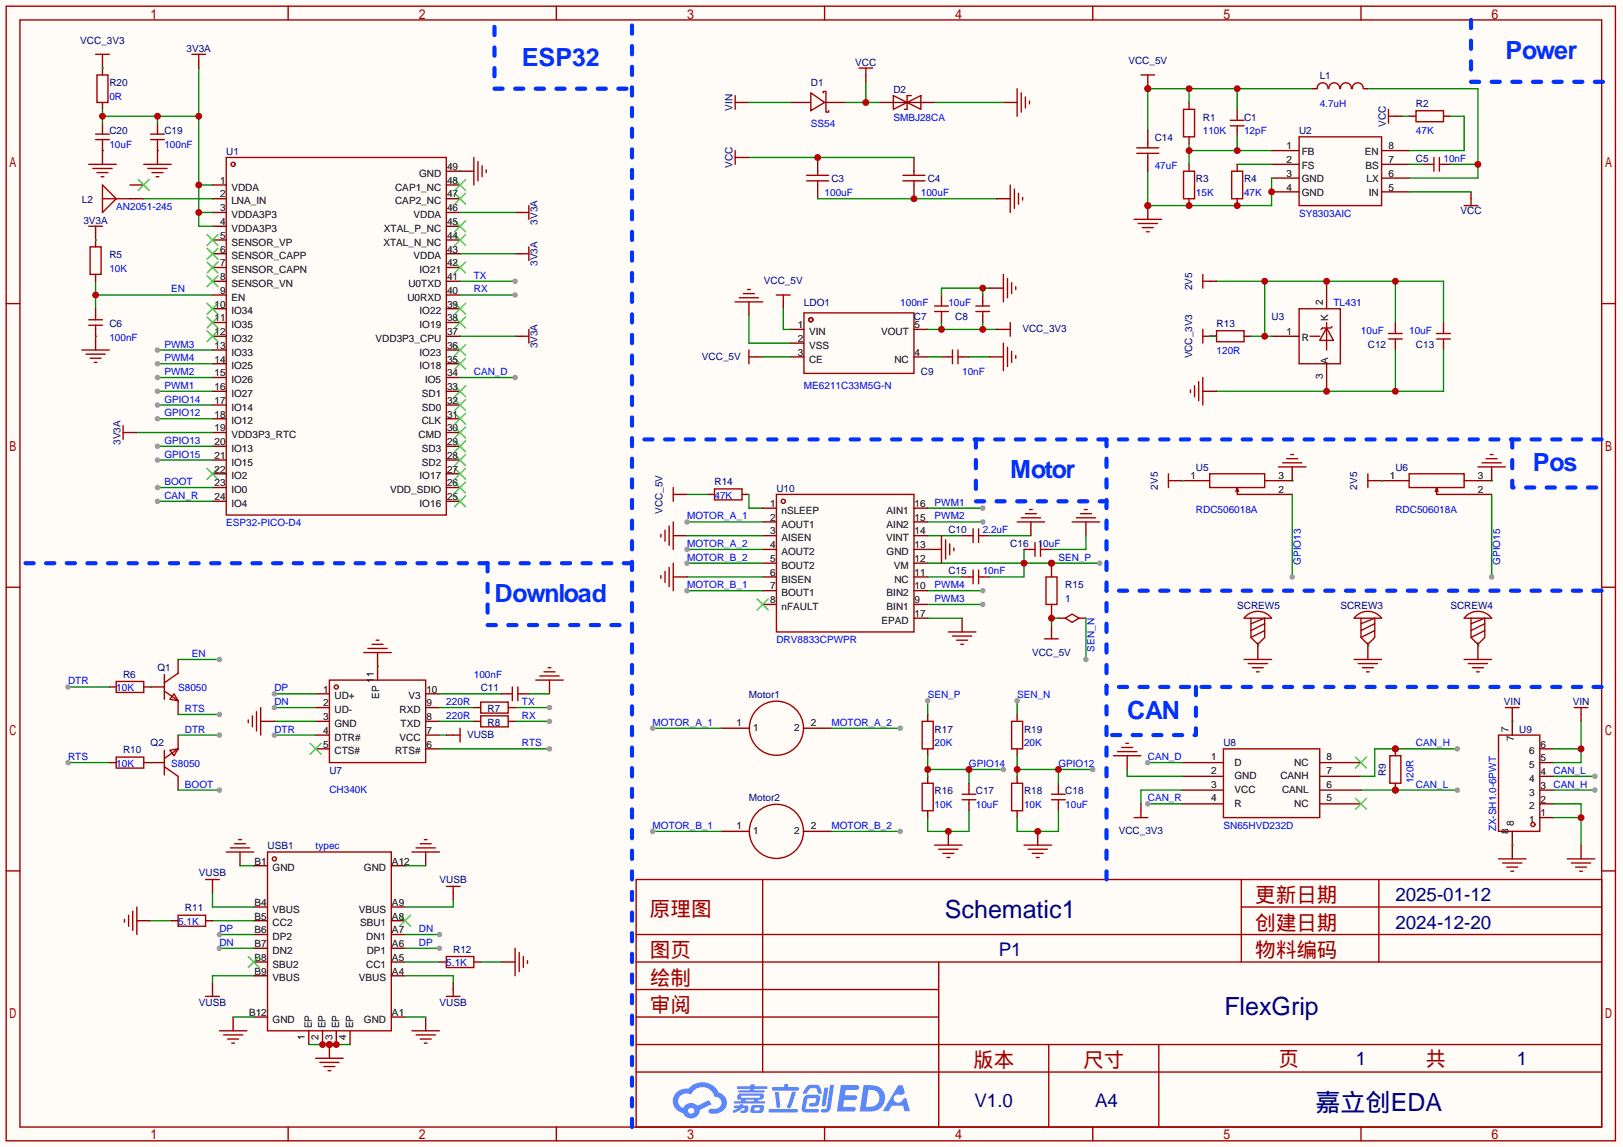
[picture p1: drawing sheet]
<svg xmlns="http://www.w3.org/2000/svg" width="300mm" height="212mm" viewBox="0 0 300 212" stroke-linecap="round" stroke-linejoin="round" font-family="sans-serif">
<defs><g id="words">
<g font-size="4.6" fill="#03f">
<text x="278" y="10.8">Power</text>
<text x="96.4" y="12.1">ESP32</text>
<text x="186.6" y="88.3">Motor</text>
<text x="283.1" y="87">Pos</text>
<text x="91.3" y="111.2">Download</text>
<text x="208.2" y="132.8">CAN</text>
</g>
<g font-size="4.6" fill="#000080">
<text x="174.5" y="169.6">Schematic1</text>
<text x="226.1" y="187.4">FlexGrip</text>
<text x="243" y="205.2">嘉立创EDA</text>
</g>
<g font-size="3.8" fill="#a00000">
<text x="231.8" y="166.6">更新日期</text>
<text x="120" y="169.2">原理图</text>
<text x="231.8" y="171.7">创建日期</text>
<text x="120" y="176.8">图页</text>
<text x="231.8" y="176.8">物料编码</text>
<text x="120" y="181.9">绘制</text>
<text x="120" y="186.9">审阅</text>
<text x="179.7" y="197.1">版本</text>
<text x="200" y="197.1">尺寸</text>
<text x="236.1" y="196.8">页</text>
<text x="263.3" y="196.8">共</text>
</g>
<g font-size="3.5" fill="#000080">
<text x="257.7" y="166.4">2025-01-12</text>
<text x="257.7" y="171.5">2024-12-20</text>
<text x="184.4" y="176.6">P1</text>
<text x="250.4" y="196.6">1</text>
<text x="280.1" y="196.6">1</text>
<text x="180" y="204.5">V1.0</text>
<text x="202.2" y="204.5">A4</text>
</g>
<g font-size="1.8" fill="#000080">
<text x="14.8" y="8">VCC_3V3</text>
<text x="34.4" y="9.6">3V3A</text>
<text x="208.4" y="11.9">VCC_5V</text>
<text x="20.2" y="15.9">R20</text>
<text x="149.7" y="15.9">D1</text>
<text x="157.9" y="12.1">VCC</text>
<text x="165" y="17.2">D2</text>
<text x="243.7" y="14.7">L1</text>
<text x="135.3" y="20.5" transform="rotate(-90 135.3 20.5)">VIN</text>
<text x="222.1" y="22.3">R1</text>
<text x="229.7" y="22.3">C1</text>
<text x="256" y="23.4" transform="rotate(-90 256 23.4)">VCC</text>
<text x="261.5" y="19.7">R2</text>
<text x="20.2" y="24.8">C20</text>
<text x="30.4" y="24.8">C19</text>
<text x="41.8" y="28.6">U1</text>
<text x="213.2" y="26.1">C14</text>
<text x="239.9" y="24.8">U2</text>
<text x="261.5" y="29.9">C5</text>
<text x="135.3" y="31" transform="rotate(-90 135.3 31)">VCC</text>
<text x="153.5" y="33.7">C3</text>
<text x="171.3" y="33.7">C4</text>
<text x="220.9" y="33.7">R3</text>
<text x="229.7" y="33.7">R4</text>
<text x="15.1" y="37.5">L2</text>
<text x="15.4" y="41.3">3V3A</text>
<text x="99.2" y="41.5" transform="rotate(-90 99.2 41.5)">3V3A</text>
<text x="269.7" y="39.5">VCC</text>
<text x="20.2" y="47.7">R5</text>
<text x="99.2" y="49.1" transform="rotate(-90 99.2 49.1)">3V3A</text>
<text x="141.1" y="52.5">VCC_5V</text>
<text x="220.1" y="53.6" transform="rotate(-90 220.1 53.6)">2V5</text>
<text x="148.5" y="56.6">LDO1</text>
<text x="168.8" y="59.1">C7</text>
<text x="176.4" y="59.1">C8</text>
<text x="234.8" y="59.1">U3</text>
<text x="20.2" y="60.4">C6</text>
<text x="99.2" y="64.4" transform="rotate(-90 99.2 64.4)">3V3A</text>
<text x="188.8" y="61.4">VCC_3V3</text>
<text x="224.7" y="60.4">R13</text>
<text x="252.6" y="64.2">C12</text>
<text x="261.5" y="64.2">C13</text>
<text x="129.6" y="66.5">VCC_5V</text>
<text x="170.1" y="69.3">C9</text>
<text x="220.1" y="66.2" transform="rotate(-90 220.1 66.2)">VCC_3V3</text>
<text x="22.3" y="82.1" transform="rotate(-90 22.3 82.1)">3V3A</text>
<text x="132" y="89.6">R14</text>
<text x="220.9" y="87">U5</text>
<text x="257.7" y="87">U6</text>
<text x="122.3" y="94.9" transform="rotate(-90 122.3 94.9)">VCC_5V</text>
<text x="143.4" y="90.9">U10</text>
<text x="213.8" y="90.4" transform="rotate(-90 213.8 90.4)">2V5</text>
<text x="250.6" y="90.4" transform="rotate(-90 250.6 90.4)">2V5</text>
<text x="175.1" y="98.5">C10</text>
<text x="186.6" y="101">C16</text>
<text x="175.1" y="106.1">C15</text>
<text x="196.7" y="108.6">R15</text>
<text x="228.5" y="112.4">SCREW5</text>
<text x="247.5" y="112.4">SCREW3</text>
<text x="267.8" y="112.4">SCREW4</text>
<text x="22.7" y="125.1">R6</text>
<text x="29.1" y="123.9">Q1</text>
<text x="190.6" y="121.1">VCC_5V</text>
<text x="88.8" y="127.7">C11</text>
<text x="90" y="131.5">R7</text>
<text x="138.3" y="129">Motor1</text>
<text x="277.7" y="130.2">VIN</text>
<text x="290.4" y="130.2">VIN</text>
<text x="27.8" y="137.8">Q2</text>
<text x="86.3" y="136.3">VUSB</text>
<text x="90" y="134">R8</text>
<text x="172.6" y="135.3">R17</text>
<text x="189.1" y="135.3">R19</text>
<text x="225.9" y="137.8">U8</text>
<text x="280.5" y="135.3">U9</text>
<text x="22.7" y="139.1">R10</text>
<text x="60.8" y="142.9">U7</text>
<text x="256" y="143.4" transform="rotate(-90 256 143.4)">R9</text>
<text x="138.3" y="148">Motor2</text>
<text x="172.6" y="146.7">R16</text>
<text x="180.2" y="146.7">C17</text>
<text x="189.1" y="146.7">R18</text>
<text x="196.7" y="146.7">C18</text>
<text x="206.6" y="154.1">VCC_3V3</text>
<text x="36.7" y="161.7">VUSB</text>
<text x="49.4" y="156.9">USB1</text>
<text x="81.2" y="163">VUSB</text>
<text x="34.2" y="168.3">R11</text>
<text x="83.7" y="175.9">R12</text>
<text x="36.7" y="185.8">VUSB</text>
<text x="81.2" y="185.8">VUSB</text>
</g>
<g font-size="1.8" fill="#00f">
<text x="20.2" y="18.5">0R</text>
<text x="149.7" y="23.5">SS54</text>
<text x="165" y="22.3">SMBJ28CA</text>
<text x="243.7" y="19.7">4.7uH</text>
<text x="20.2" y="27.4">10uF</text>
<text x="30.4" y="27.4">100nF</text>
<text x="222.1" y="24.8">110K</text>
<text x="229.7" y="24.8">12pF</text>
<text x="261.5" y="24.8">47K</text>
<text x="266.6" y="29.9">10nF</text>
<text x="213.2" y="31.2">47uF</text>
<text x="21.5" y="38.8">AN2051-245</text>
<text x="152.3" y="36.2">100uF</text>
<text x="170.1" y="36.2">100uF</text>
<text x="220.9" y="36.2">15K</text>
<text x="229.7" y="36.2">47K</text>
<text x="239.9" y="40.1">SY8303AIC</text>
<text x="20.2" y="50.2">10K</text>
<text x="87.5" y="51.5">TX</text>
<text x="31.6" y="54">EN</text>
<text x="87.5" y="54">RX</text>
<text x="166.2" y="56.6">100nF</text>
<text x="175.1" y="56.6">10uF</text>
<text x="246.3" y="56.6">TL431</text>
<text x="20.2" y="62.9">100nF</text>
<text x="30.4" y="64.2">PWM3</text>
<text x="224.7" y="65.5">120R</text>
<text x="251.3" y="61.6">10uF</text>
<text x="260.2" y="61.6">10uF</text>
<text x="30.4" y="71.8">PWM1</text>
<text x="30.4" y="69.3">PWM2</text>
<text x="30.4" y="66.7">PWM4</text>
<text x="87.5" y="69.3">CAN_D</text>
<text x="148.5" y="71.8">ME6211C33M5G-N</text>
<text x="177.7" y="69.3">10nF</text>
<text x="30.4" y="76.9">GPIO12</text>
<text x="30.4" y="74.3">GPIO14</text>
<text x="30.4" y="82">GPIO13</text>
<text x="30.4" y="89.6">BOOT</text>
<text x="30.4" y="84.5">GPIO15</text>
<text x="30.4" y="92.1">CAN_R</text>
<text x="126.9" y="95.9">MOTOR_A_1</text>
<text x="132" y="92.1">47K</text>
<text x="172.6" y="93.4">PWM1</text>
<text x="172.6" y="95.9">PWM2</text>
<text x="220.9" y="94.7">RDC506018A</text>
<text x="257.7" y="94.7">RDC506018A</text>
<text x="41.8" y="97.2">ESP32-PICO-D4</text>
<text x="126.9" y="101">MOTOR_A_2</text>
<text x="181.5" y="98.5">2.2uF</text>
<text x="191.6" y="101">10uF</text>
<text x="126.9" y="103.6">MOTOR_B_2</text>
<text x="181.5" y="106.1">10nF</text>
<text x="195.5" y="103.6">SEN_P</text>
<text x="240.2" y="104.3" transform="rotate(-90 240.2 104.3)">GPIO13</text>
<text x="277" y="104.3" transform="rotate(-90 277 104.3)">GPIO15</text>
<text x="126.9" y="108.6">MOTOR_B_1</text>
<text x="172.6" y="108.6">PWM4</text>
<text x="172.6" y="111.2">PWM3</text>
<text x="196.7" y="111.2">1</text>
<text x="143.4" y="118.8">DRV8833CPWPR</text>
<text x="35.4" y="121.3">EN</text>
<text x="87.5" y="125.1">100nF</text>
<text x="202.1" y="120.3" transform="rotate(-90 202.1 120.3)">SEN_N</text>
<text x="12.6" y="126.4">DTR</text>
<text x="21.5" y="127.7">10K</text>
<text x="32.9" y="127.7">S8050</text>
<text x="34.2" y="131.5">RTS</text>
<text x="50.7" y="127.7">DP</text>
<text x="50.7" y="130.2">DN</text>
<text x="82.4" y="130.2">220R</text>
<text x="96.4" y="130.2">TX</text>
<text x="171.3" y="129">SEN_P</text>
<text x="187.8" y="129">SEN_N</text>
<text x="34.2" y="135.3">DTR</text>
<text x="50.7" y="135.3">DTR</text>
<text x="82.4" y="132.8">220R</text>
<text x="96.4" y="137.8">RTS</text>
<text x="96.4" y="132.8">RX</text>
<text x="120.5" y="134">MOTOR_A_1</text>
<text x="153.5" y="134">MOTOR_A_2</text>
<text x="172.6" y="137.8">20K</text>
<text x="189.1" y="137.8">20K</text>
<text x="261.5" y="137.8">CAN_H</text>
<text x="12.6" y="140.4">RTS</text>
<text x="21.5" y="141.7">10K</text>
<text x="31.6" y="141.7">S8050</text>
<text x="178.9" y="141.7">GPIO14</text>
<text x="195.5" y="141.7">GPIO12</text>
<text x="212" y="140.4">CAN_D</text>
<text x="286.9" y="142.9">CAN_L</text>
<text x="34.2" y="145.5">BOOT</text>
<text x="60.8" y="146.5">CH340K</text>
<text x="172.6" y="149.3">10K</text>
<text x="180.2" y="149.3">10uF</text>
<text x="189.1" y="149.3">10K</text>
<text x="196.7" y="149.3">10uF</text>
<text x="212" y="148">CAN_R</text>
<text x="261" y="144.7" transform="rotate(-90 261 144.7)">120R</text>
<text x="261.5" y="145.5">CAN_L</text>
<text x="286.9" y="145.5">CAN_H</text>
<text x="120.5" y="153.1">MOTOR_B_1</text>
<text x="153.5" y="153.1">MOTOR_B_2</text>
<text x="225.9" y="153.1">SN65HVD232D</text>
<text x="276.3" y="153.5" transform="rotate(-90 276.3 153.5)">ZX-SH1.0-6PWT</text>
<text x="58.3" y="156.9">typec</text>
<text x="32.9" y="170.9">5.1K</text>
<text x="40.5" y="172.1">DP</text>
<text x="77.3" y="172.1">DN</text>
<text x="40.5" y="174.7">DN</text>
<text x="77.3" y="174.7">DP</text>
<text x="82.4" y="178.5">5.1K</text>
</g>
<g font-size="1.8">
<text x="237.6" y="27.6">1</text>
<text x="240.4" y="28.6">FB</text>
<text x="252.1" y="28.6">EN</text>
<text x="256.4" y="27.6">8</text>
<text x="40.6" y="33.9">1</text>
<text x="42.7" y="35.2">VDDA</text>
<text x="73" y="35.2">CAP1_NC</text>
<text x="77.4" y="32.7">GND</text>
<text x="82.5" y="33.9">48</text>
<text x="82.5" y="31.4">49</text>
<text x="237.6" y="30.1">2</text>
<text x="237.6" y="32.7">3</text>
<text x="237.6" y="35.2">4</text>
<text x="240.4" y="31.1">FS</text>
<text x="240.4" y="33.7">GND</text>
<text x="252.2" y="31.1">BS</text>
<text x="252.4" y="33.7">LX</text>
<text x="256.4" y="35.2">5</text>
<text x="256.4" y="32.7">6</text>
<text x="256.4" y="30.1">7</text>
<text x="40.6" y="36.5">2</text>
<text x="40.6" y="39">3</text>
<text x="40.6" y="41.6">4</text>
<text x="42.7" y="37.7">LNA_IN</text>
<text x="42.7" y="40.3">VDDA3P3</text>
<text x="73" y="37.7">CAP2_NC</text>
<text x="76.4" y="40.3">VDDA</text>
<text x="82.5" y="41.6">45</text>
<text x="82.5" y="39">46</text>
<text x="82.5" y="36.5">47</text>
<text x="240.4" y="36.2">GND</text>
<text x="252.8" y="36.2">IN</text>
<text x="40.6" y="44.1">5</text>
<text x="40.6" y="46.6">6</text>
<text x="42.7" y="42.8">VDDA3P3</text>
<text x="42.7" y="45.4">SENSOR_VP</text>
<text x="42.7" y="47.9">SENSOR_CAPP</text>
<text x="70.8" y="45.4">XTAL_N_NC</text>
<text x="70.9" y="42.8">XTAL_P_NC</text>
<text x="76.4" y="47.9">VDDA</text>
<text x="82.5" y="46.6">43</text>
<text x="82.5" y="44.1">44</text>
<text x="40.6" y="49.2">7</text>
<text x="40.6" y="51.7">8</text>
<text x="42.7" y="50.4">SENSOR_CAPN</text>
<text x="42.7" y="53">SENSOR_VN</text>
<text x="75.4" y="53">U0TXD</text>
<text x="77.5" y="50.4">IO21</text>
<text x="82.5" y="51.7">41</text>
<text x="82.5" y="49.2">42</text>
<text x="39.6" y="56.8">10</text>
<text x="39.6" y="59.3">11</text>
<text x="40.6" y="54.3">9</text>
<text x="42.7" y="55.5">EN</text>
<text x="42.7" y="58.1">IO34</text>
<text x="75.2" y="55.5">U0RXD</text>
<text x="77.5" y="58.1">IO22</text>
<text x="82.5" y="59.3">38</text>
<text x="82.5" y="56.8">39</text>
<text x="82.5" y="54.3">40</text>
<text x="244.3" y="56.2" transform="rotate(-90 244.3 56.2)">2</text>
<text x="245.3" y="59.2" transform="rotate(-90 245.3 59.2)">K</text>
<text x="39.6" y="61.9">12</text>
<text x="39.6" y="64.4">13</text>
<text x="42.7" y="60.6">IO35</text>
<text x="42.7" y="63.1">IO32</text>
<text x="42.7" y="65.7">IO33</text>
<text x="69.4" y="63.1">VDD3P3_CPU</text>
<text x="77.5" y="65.7">IO23</text>
<text x="77.5" y="60.6">IO19</text>
<text x="82.5" y="64.4">36</text>
<text x="82.5" y="61.9">37</text>
<text x="147.3" y="60.6">1</text>
<text x="147.3" y="63.1">2</text>
<text x="147.3" y="65.7">3</text>
<text x="149.4" y="61.9">VIN</text>
<text x="149.4" y="64.4">VSS</text>
<text x="162.7" y="61.9">VOUT</text>
<text x="168.9" y="65.7">4</text>
<text x="168.9" y="60.6">5</text>
<text x="237.6" y="61.9">1</text>
<text x="240.4" y="62.9">R</text>
<text x="39.6" y="67">14</text>
<text x="39.6" y="69.5">15</text>
<text x="42.7" y="68.2">IO25</text>
<text x="42.7" y="70.8">IO26</text>
<text x="77.5" y="68.2">IO18</text>
<text x="78.5" y="70.8">IO5</text>
<text x="82.5" y="69.5">34</text>
<text x="82.5" y="67">35</text>
<text x="149.4" y="67">CE</text>
<text x="165.2" y="67">NC</text>
<text x="244.3" y="70" transform="rotate(-90 244.3 70)">3</text>
<text x="245.3" y="67.2" transform="rotate(-90 245.3 67.2)">A</text>
<text x="39.6" y="72">16</text>
<text x="39.6" y="74.6">17</text>
<text x="39.6" y="77.1">18</text>
<text x="42.7" y="73.3">IO27</text>
<text x="42.7" y="75.8">IO14</text>
<text x="77.9" y="75.8">SD0</text>
<text x="77.9" y="73.3">SD1</text>
<text x="82.5" y="77.1">31</text>
<text x="82.5" y="74.6">32</text>
<text x="82.5" y="72">33</text>
<text x="39.6" y="79.7">19</text>
<text x="39.6" y="82.2">20</text>
<text x="42.7" y="78.4">IO12</text>
<text x="42.7" y="80.9">VDD3P3_RTC</text>
<text x="42.7" y="83.5">IO13</text>
<text x="77.3" y="80.9">CMD</text>
<text x="77.9" y="83.5">SD3</text>
<text x="77.9" y="78.4">CLK</text>
<text x="82.5" y="82.2">29</text>
<text x="82.5" y="79.7">30</text>
<text x="39.6" y="84.7">21</text>
<text x="39.6" y="87.3">22</text>
<text x="39.6" y="89.8">23</text>
<text x="42.7" y="86">IO15</text>
<text x="42.7" y="88.5">IO2</text>
<text x="77.5" y="88.5">IO17</text>
<text x="77.9" y="86">SD2</text>
<text x="82.5" y="89.8">26</text>
<text x="82.5" y="87.3">27</text>
<text x="82.5" y="84.7">28</text>
<text x="219.8" y="88.5">1</text>
<text x="236.1" y="88.5">3</text>
<text x="256.7" y="88.5">1</text>
<text x="272.9" y="88.5">3</text>
<text x="39.6" y="92.4">24</text>
<text x="42.7" y="91.1">IO0</text>
<text x="42.7" y="93.6">IO4</text>
<text x="72" y="91.1">VDD_SDIO</text>
<text x="77.5" y="93.6">IO16</text>
<text x="82.5" y="92.4">25</text>
<text x="142.2" y="93.6">1</text>
<text x="144.3" y="94.9">nSLEEP</text>
<text x="163.7" y="94.9">AIN1</text>
<text x="168.9" y="93.6">16</text>
<text x="236.1" y="91.1">2</text>
<text x="272.9" y="91.1">2</text>
<text x="142.2" y="96.2">2</text>
<text x="142.2" y="98.7">3</text>
<text x="142.2" y="101.2">4</text>
<text x="144.3" y="97.4">AOUT1</text>
<text x="144.3" y="100">AISEN</text>
<text x="163.6" y="100">VINT</text>
<text x="163.7" y="97.4">AIN2</text>
<text x="168.9" y="101.2">13</text>
<text x="168.9" y="98.7">14</text>
<text x="168.9" y="96.2">15</text>
<text x="142.2" y="103.8">5</text>
<text x="142.2" y="106.3">6</text>
<text x="144.3" y="102.5">AOUT2</text>
<text x="144.3" y="105.1">BOUT2</text>
<text x="144.3" y="107.6">BISEN</text>
<text x="163.7" y="102.5">GND</text>
<text x="165.1" y="105.1">VM</text>
<text x="165.2" y="107.6">NC</text>
<text x="168.9" y="106.3">11</text>
<text x="168.9" y="103.8">12</text>
<text x="142.2" y="108.9">7</text>
<text x="142.2" y="111.4">8</text>
<text x="144.3" y="110.1">BOUT1</text>
<text x="144.3" y="112.7">nFAULT</text>
<text x="163.7" y="112.7">BIN1</text>
<text x="163.7" y="110.1">BIN2</text>
<text x="168.9" y="111.4">9</text>
<text x="168.9" y="108.9">10</text>
<text x="168.9" y="113.9">17</text>
<text x="162.8" y="115.2">EPAD</text>
<text x="59.7" y="127.9">1</text>
<text x="59.7" y="130.5">2</text>
<text x="61.8" y="129.2">UD+</text>
<text x="61.8" y="131.7">UD-</text>
<text x="69" y="126.1" transform="rotate(-90 69 126.1)">11</text>
<text x="70" y="129.1" transform="rotate(-90 70 129.1)">EP</text>
<text x="73.8" y="131.7">RXD</text>
<text x="75.4" y="129.2">V3</text>
<text x="78.7" y="130.5">9</text>
<text x="78.7" y="127.9">10</text>
<text x="59.7" y="133">3</text>
<text x="59.7" y="135.5">4</text>
<text x="61.8" y="134.3">GND</text>
<text x="61.8" y="136.8">DTR#</text>
<text x="73.8" y="136.8">VCC</text>
<text x="74" y="134.3">TXD</text>
<text x="78.7" y="135.5">7</text>
<text x="78.7" y="133">8</text>
<text x="136" y="134">1</text>
<text x="139.1" y="135">1</text>
<text x="146.7" y="135">2</text>
<text x="149.7" y="134">2</text>
<text x="278.6" y="135.3" transform="rotate(-90 278.6 135.3)">7</text>
<text x="279.6" y="136.8" transform="rotate(-90 279.6 136.8)">7</text>
<text x="59.7" y="138.1">5</text>
<text x="61.8" y="139.3">CTS#</text>
<text x="73" y="139.3">RTS#</text>
<text x="78.7" y="138.1">6</text>
<text x="223.6" y="140.4">1</text>
<text x="223.6" y="142.9">2</text>
<text x="228" y="141.4">D</text>
<text x="228" y="143.9">GND</text>
<text x="236.4" y="143.9">CANH</text>
<text x="239" y="141.4">NC</text>
<text x="245" y="142.9">7</text>
<text x="245" y="140.4">8</text>
<text x="282.4" y="141.9">5</text>
<text x="282.4" y="139.3">6</text>
<text x="284.5" y="143.2">4</text>
<text x="284.5" y="140.6">5</text>
<text x="284.5" y="138.1">6</text>
<text x="223.6" y="145.5">3</text>
<text x="223.6" y="148">4</text>
<text x="228" y="146.5">VCC</text>
<text x="228" y="149">R</text>
<text x="236.8" y="146.5">CANL</text>
<text x="239" y="149">NC</text>
<text x="245" y="148">5</text>
<text x="245" y="145.5">6</text>
<text x="282.4" y="149.5">2</text>
<text x="282.4" y="147">3</text>
<text x="282.4" y="144.4">4</text>
<text x="284.5" y="148.2">2</text>
<text x="284.5" y="145.7">3</text>
<text x="136" y="153.1">1</text>
<text x="139.1" y="154.1">1</text>
<text x="146.7" y="154.1">2</text>
<text x="149.7" y="153.1">2</text>
<text x="278.6" y="154.1" transform="rotate(-90 278.6 154.1)">8</text>
<text x="279.6" y="152.5" transform="rotate(-90 279.6 152.5)">8</text>
<text x="282.4" y="152">1</text>
<text x="284.5" y="150.8">1</text>
<text x="47" y="159.7">B1</text>
<text x="50.3" y="160.9">GND</text>
<text x="67.2" y="160.9">GND</text>
<text x="72.4" y="159.7">A12</text>
<text x="47" y="167.3">B4</text>
<text x="72.4" y="167.3">A9</text>
<text x="47" y="169.8">B5</text>
<text x="47" y="172.4">B6</text>
<text x="50.3" y="168.6">VBUS</text>
<text x="50.3" y="171.1">CC2</text>
<text x="50.3" y="173.6">DP2</text>
<text x="66.3" y="168.6">VBUS</text>
<text x="66.5" y="171.1">SBU1</text>
<text x="67.6" y="173.6">DN1</text>
<text x="72.4" y="172.4">A7</text>
<text x="72.4" y="169.8">A8</text>
<text x="47" y="174.9">B7</text>
<text x="47" y="177.4">B8</text>
<text x="47" y="180">B9</text>
<text x="50.3" y="176.2">DN2</text>
<text x="50.3" y="178.7">SBU2</text>
<text x="67.6" y="178.7">CC1</text>
<text x="67.7" y="176.2">DP1</text>
<text x="72.4" y="180">A4</text>
<text x="72.4" y="177.4">A5</text>
<text x="72.4" y="174.9">A6</text>
<text x="50.3" y="181.3">VBUS</text>
<text x="66.3" y="181.3">VBUS</text>
<text x="46" y="187.6">B12</text>
<text x="50.3" y="188.9">GND</text>
<text x="57.6" y="189.9" transform="rotate(-90 57.6 189.9)">EP</text>
<text x="60.1" y="189.9" transform="rotate(-90 60.1 189.9)">EP</text>
<text x="62.7" y="189.9" transform="rotate(-90 62.7 189.9)">EP</text>
<text x="65.2" y="189.9" transform="rotate(-90 65.2 189.9)">EP</text>
<text x="67.2" y="188.9">GND</text>
<text x="72.4" y="187.6">A1</text>
<text x="56.3" y="192" transform="rotate(-90 56.3 192)">1</text>
<text x="58.8" y="192" transform="rotate(-90 58.8 192)">2</text>
<text x="61.4" y="192" transform="rotate(-90 61.4 192)">3</text>
<text x="63.9" y="192" transform="rotate(-90 63.9 192)">4</text>
</g>
</g></defs>
<path d="M0 0h299.7v211.8h-299.7z" fill="#fffcf7"/>
<g fill="none" stroke="#a10000" stroke-width=".25">
<path d="M1.1 1.1h297.2v209.6h-297.2zM3.7 3.7h292.1v204.5h-292.1zM53.2 1.1v2.6M102.7 1.1v2.6M152.3 1.1v2.6M201.8 1.1v2.6M251.3 1.1v2.6M1.1 56.1h2.6M295.8 56.1h2.5M1.1 108.5h2.6M295.8 108.5h2.5M1.1 160.8h2.6"/>
<path d="M117.5 162.4h178.3v45.8h-178.3zM117.5 177.7h178.3M117.5 172.6h178.3M140.8 162.4v35.6M173.4 177.7v30.5M229.2 162.4v15.3M229.2 167.5h66.6M254.6 162.4v15.3M295.8 160.8h2.5M117.5 182.8h55.9M117.5 198h178.3M117.5 192.9h178.3"/>
<path d="M117.5 187.8h55.9M193.7 192.9v15.3M214 192.9v15.3M53.2 208.2v2.5M102.7 208.2v2.5M152.3 208.2v2.5M201.8 208.2v2.5M251.3 208.2v2.5"/>
</g>
<g fill="#5487ff">
<path d="M155.3 200.4h2.1a.97 .97 0 0 1 1.3 .4 .53 .53 0 0 1-.7 .5h-1.8l-.2 1h1.9a.43 .43 0 0 1 .4 .5 .43 .43 0 0 1-.5 .3h-1.9l-.2 1.3h1.7a.45 .45 0 0 1 .6 .2 .45 .45 0 0 1-.2 .6l-3.2 .1z"/>
<path d="M165.9 200.5h.8l.4 1.4-.7 .4a.82 .82 0 0 0-1.2 .1 .82 .82 0 0 0 .1 1.1 .82 .82 0 0 0 1.2 0l.2-.5 .6-.3 .7 2.5h-.9l-.3-1h-2.1l-.6 1h-1.1z"/>
<path d="M152.2 200.9h.8l-.5 3.2a.36 .36 0 0 1-.4 .3 .36 .36 0 0 1-.3-.4z"/>
<path d="M153.3 200.4h.7l-.6 4.3a1.13 1.13 0 0 1-1.8 .6l.2-.4 .7-.1 .2-.2z"/>
<path d="M149 200.7l.6-.4h1a.77 .77 0 0 1 .9 .6l.3 .9-.2 .2h-.5l-.4-1h-.9a1.3 1.3 0 0 0-.8 .9l-.6 .1-.2-.2z"/>
<path d="M148.6 202.5l.5-.3h1.7a.66 .66 0 0 1 .6 .9l-.1 .4a.81 .81 0 0 1-.9 .9h-.7a.32 .32 0 0 1-.3-.4 .32 .32 0 0 1 .4-.3h.7l.3-.9-1.7 .1-.3 1.9h2.1a.32 .32 0 0 1 .4 .4 .32 .32 0 0 1-.4 .3l-2.3-.1-.5-.3v-.5z"/>
<path d="M142 204.8h5a.33 .33 0 0 1 .3 .4 .33 .33 0 0 1-.3 .3h-4.9l-.2-.2z"/>
<path d="M146.3 201.6h.7l-1 2.9a.36 .36 0 0 1-.4 .2 .36 .36 0 0 1-.3-.3z"/>
<path d="M143.1 201.7h.7l.3 2.6a.34 .34 0 0 1-.3 .3 .34 .34 0 0 1-.4-.2z"/>
<path d="M142.6 200.8h2.2l.1-.4 .1-.2h.6l-.1 .6h1.8a.32 .32 0 0 1 .3 .3 .32 .32 0 0 1-.4 .3h-4.5l-.1-.1z"/>
<path d="M135.6 204.2h.9l.1-.2 .7-.1-.1 .3h.9a.82 .82 0 0 1-.6 1.3h-.7v-.4l.7-.1v-.3h-.5l-.5 .4-1 .4-.2-.4 1-.4h-.8z"/>
<path d="M136.1 200.6h2.5v-.3h.8l-.1 .3h2.2l.2 .3-.2 .2h-2.3v.3h1.8l.2 .2-.2 .2h-4.5l-.2-.2 .1-.2h2l.1-.3h-2.3l-.1-.2z"/>
<path d="M159.5 200.4l-.7 4.9h1.6a2.47 2.47 0 0 0 2.9-1.7 2.47 2.47 0 0 0-1.4-3zM160.4 201.3a1.61 1.61 0 0 1 2 1.4 1.61 1.61 0 0 1-1.8 1.7h-.7z"/>
<path d="M136.3 202.2a.55 .55 0 0 0-.2 .7 .55 .55 0 0 0 .7 .2l.1 .3h-1.3v.4h5.5l.2-.2-.2-.2h-1.2l.2-.3a.7 .7 0 0 0 .8-.2 .7 .7 0 0 0 0-.9h-4.1zM136.9 202.4h3.3l.2 .1-.2 .2h-3.2l-.2-.1zM137.6 203.1h1.7l-.2 .3h-1.4z"/>
<path d="M138.8 204.3a1.05 1.05 0 0 0-.1 1.2 2.91 2.91 0 0 0 2.2-.2 .98 .98 0 0 0 0-1.2h-1.6zM139.4 204.6l.8-.1 .1 .1v.3l-.2 .2h-.8z"/>
<path d="M125 201.7a2.23 2.23 0 0 0-.7 2.3 2.23 2.23 0 0 0 1.8 1.6 1.58 1.58 0 0 0 1.8 .9 1.58 1.58 0 0 0 1.3-1.5l2.2-1-.5-.8-2.1 1a1.65 1.65 0 0 0-2.6 .5 1.45 1.45 0 0 1-.8-2 1.45 1.45 0 0 1 2-.7l.2 .1a2.3 2.3 0 0 1 2.3-1.3 2.3 2.3 0 0 1 2.1 1.7 1.12 1.12 0 0 1 1.2 1.1 1.12 1.12 0 0 1-1.1 1.2h-.7a.45 .45 0 0 0-.6 .3 .45 .45 0 0 0 .5 .6 2.26 2.26 0 0 0 2.9-2.5 2.04 2.04 0 0 0-1.5-1.4 3.3 3.3 0 0 0-5.5-.7l-1.2 .1zM127.1 205.2a.57 .57 0 0 1 1.1 0 .57 .57 0 0 1-1.1 0z"/>
</g>
<g fill="none" stroke="#a10000" stroke-width=".25">
<path d="M41.8 29.1h40.6v66h-40.6zM67.9 119.8h3.6M68.7 119h2M69.5 118.2h.5M21.5 125.9h5v2h-5zM30.4 124.6v4.6M30.4 138.6v4.5M30.4 127.6l2.5 1.8M31.4 138.6l1.5-.3-.8 1.3zM32.1 128.1l.8 1.3-1.5-.2zM32.9 124.3l-2.5 1.8M32.9 138.3l-2.5 1.8"/>
<path d="M60.8 125.6h17.8v15.2h-17.8zM67.2 120.5h5.1M30.4 141.6l2.5 1.8M49.4 157.4h22.9v33h-22.9z"/>
<circle cx="43.1" cy="30.4" r=".38"/>
<circle cx="62.1" cy="126.9" r=".38"/>
<circle cx="50.7" cy="158.6" r=".38"/>
</g>
<g fill="none" stroke="#870000" stroke-width=".25">
<path d="M39.2 34.2h2.6M39.2 36.7h2.6M39.2 39.2h2.6M82.4 34.2h2.6M82.4 36.7h2.6M82.4 39.2h2.6M82.4 31.6h2.6M39.2 41.8h2.6M39.2 44.3h2.6M39.2 46.9h2.6M39.2 49.4h2.6M39.2 51.9h2.6"/>
<path d="M39.2 54.5h2.6M39.2 57h2.6M39.2 59.6h2.6M82.4 41.8h2.6M82.4 44.3h2.6M82.4 46.9h2.6M82.4 49.4h2.6M82.4 51.9h2.6M82.4 54.5h2.6M82.4 57h2.6M82.4 59.6h2.6M39.2 62.1h2.6"/>
<path d="M39.2 64.6h2.6M39.2 67.2h2.6M39.2 69.7h2.6M39.2 72.3h2.6M39.2 74.8h2.6M39.2 77.3h2.6M39.2 79.9h2.6M82.4 62.1h2.6M82.4 64.6h2.6M82.4 67.2h2.6M82.4 69.7h2.6M82.4 72.3h2.6"/>
<path d="M82.4 74.8h2.6M82.4 77.3h2.6M82.4 79.9h2.6M39.2 82.4h2.6M39.2 85h2.6M39.2 87.5h2.6M39.2 90h2.6M39.2 92.6h2.6M82.4 82.4h2.6M82.4 85h2.6M82.4 87.5h2.6M82.4 90h2.6"/>
<path d="M82.4 92.6h2.6M20.2 126.9h1.3M26.5 126.9h3.9M32.9 121.8v2.5M32.9 129.4v2.6M32.9 135.8v2.5M58.3 128.1h2.5M58.3 130.7h2.5M58.3 133.2h2.5M58.3 135.8h2.5M58.3 138.3h2.5M69.7 120.5v5.1"/>
<path d="M78.6 128.1h2.6M78.6 130.7h2.6M78.6 133.2h2.6M78.6 135.8h2.6M78.6 138.3h2.6M27.8 140.8h2.6M32.9 143.4v2.5M46.9 159.9h2.5M72.3 159.9h2.5M46.9 167.5h2.5M46.9 170.1h2.5M46.9 172.6h2.5"/>
<path d="M46.9 175.1h2.5M46.9 177.7h2.5M72.3 167.5h2.5M72.3 170.1h2.5M72.3 172.6h2.5M72.3 175.1h2.5M72.3 177.7h2.5M46.9 180.2h2.5M46.9 187.8h2.5M57 190.4v2.5M59.6 190.4v2.5M62.1 190.4v2.5"/>
<path d="M64.6 190.4v2.5M72.3 180.2h2.5M72.3 187.8h2.5"/>
</g>
<g fill="none" stroke="#3c3" stroke-width=".25">
<path d="M83.9 35.7l2.1 2M83.9 33.1l2.1 2.1M86 35.7l-2.1 2M86 33.1l-2.1 2.1M38.2 43.3l2.1 2M38.2 45.8l2.1 2.1M38.2 48.4l2.1 2M38.2 50.9l2.1 2.1M38.2 56l2.1 2M38.2 58.5l2.1 2.1M40.3 43.3l-2.1 2M40.3 45.8l-2.1 2.1"/>
<path d="M40.3 48.4l-2.1 2M40.3 50.9l-2.1 2.1M40.3 56l-2.1 2M40.3 58.5l-2.1 2.1M83.9 58.5l2.1 2.1M83.9 56l2.1 2M83.9 48.4l2.1 2M83.9 43.3l2.1 2M83.9 40.8l2.1 2M86 40.8l-2.1 2M86 58.5l-2.1 2.1M86 56l-2.1 2"/>
<path d="M86 48.4l-2.1 2M86 43.3l-2.1 2M38.2 61.1l2.1 2M40.3 61.1l-2.1 2M83.9 78.9l2.1 2M83.9 76.3l2.1 2.1M83.9 73.8l2.1 2M83.9 71.2l2.1 2.1M83.9 66.2l2.1 2M83.9 63.6l2.1 2.1M86 78.9l-2.1 2M86 76.3l-2.1 2.1"/>
<path d="M86 73.8l-2.1 2M86 71.2l-2.1 2.1M86 66.2l-2.1 2M86 63.6l-2.1 2.1M38.2 86.5l2.1 2M40.3 86.5l-2.1 2M83.9 91.6l2.1 2M83.9 89l2.1 2.1M83.9 86.5l2.1 2M83.9 83.9l2.1 2.1M83.9 81.4l2.1 2M86 91.6l-2.1 2"/>
<path d="M86 89l-2.1 2.1M86 86.5l-2.1 2M86 83.9l-2.1 2.1M86 81.4l-2.1 2M57.3 137.3l2 2M59.3 137.3l-2 2M45.8 176.7l2.1 2M47.9 176.7l-2.1 2M73.8 169l2 2.1M75.8 169l-2 2.1"/>
</g>
<path d="M12.6 126.9h7.6M27.8 126.9h.1M69.7 123.1h.1" fill="none" stroke="#008700" stroke-width=".25"/>
<circle cx="12.6" cy="126.9" r=".51" fill="#999"/>
<path d="M12.6 140.8h7.6" fill="none" stroke="#008700" stroke-width=".25"/>
<circle cx="12.6" cy="140.8" r=".51" fill="#999"/>
<path d="M32.9 132h7.6" fill="none" stroke="#008700" stroke-width=".25"/>
<circle cx="40.5" cy="132" r=".51" fill="#999"/>
<path d="M32.9 135.8h7.6" fill="none" stroke="#008700" stroke-width=".25"/>
<circle cx="40.5" cy="135.8" r=".51" fill="#999"/>
<path d="M32.9 145.9h7.6" fill="none" stroke="#008700" stroke-width=".25"/>
<circle cx="40.5" cy="145.9" r=".51" fill="#999"/>
<path d="M50.7 128.1h7.6" fill="none" stroke="#008700" stroke-width=".25"/>
<circle cx="50.7" cy="128.1" r=".51" fill="#999"/>
<path d="M50.7 130.7h7.6" fill="none" stroke="#008700" stroke-width=".25"/>
<circle cx="50.7" cy="130.7" r=".51" fill="#999"/>
<path d="M50.7 133.2h7.6M50.7 135.8h7.6" fill="none" stroke="#008700" stroke-width=".25"/>
<circle cx="50.7" cy="135.8" r=".51" fill="#999"/>
<path d="M81.2 128.1h11.4M81.2 135.8h1.2M81.2 138.3h20.3" fill="none" stroke="#008700" stroke-width=".25"/>
<circle cx="101.5" cy="138.3" r=".51" fill="#999"/>
<path d="M82.4 135.8h1.3" fill="none" stroke="#870000" stroke-width=".25"/>
<path d="M83.7 135.8h1.3M85 134.5v2.5" fill="none" stroke="#a10000" stroke-width=".25"/>
<path d="M81.2 130.7h6.3M81.2 133.2h6.3M95.1 130.7h6.4" fill="none" stroke="#008700" stroke-width=".25"/>
<circle cx="101.5" cy="130.7" r=".51" fill="#999"/>
<path d="M95.1 133.2h6.4" fill="none" stroke="#008700" stroke-width=".25"/>
<circle cx="101.5" cy="133.2" r=".51" fill="#999"/>
<path d="M48.1 133.2h2.6M92.6 128.1h1.3M96.4 128.1h1.3M101.5 125.6v2.5" fill="none" stroke="#870000" stroke-width=".25"/>
<path d="M45.8 133v.5M46.6 132.2v2M47.4 131.4v3.6M48.1 130.7v5.1M93.9 128.1h.7M94.6 126.9v2.5M95.6 126.9v2.5M95.6 128.1h.8M98.9 125.6h5.1M99.7 124.8h3.6M100.5 124.1h2M101.2 123.3h.5" fill="none" stroke="#a10000" stroke-width=".25"/>
<path d="M57 192.9h7.6" fill="none" stroke="#008700" stroke-width=".25"/>
<g fill="#c00">
<circle cx="59.6" cy="192.9" r=".63"/>
<circle cx="60.8" cy="192.9" r=".63"/>
<circle cx="62.1" cy="192.9" r=".63"/>
</g>
<path d="M60.8 192.9v2.6" fill="none" stroke="#870000" stroke-width=".25"/>
<circle cx="60.8" cy="192.9" r=".63" fill="#c00"/>
<g fill="none" stroke="#a10000" stroke-width=".25">
<path d="M41.8 157.4h5.1M42.5 156.6h3.6M43.3 155.8h2M44.1 155.1h.5M76.1 157.4h5.1M76.8 156.6h3.6M77.6 155.8h2M78.4 155.1h.5M40.5 190.4h5.1M41.3 191.1h3.5M42 191.9h2.1M42.8 192.7h.5"/>
<path d="M58.3 195.5h5.1M59.1 196.2h3.5M59.8 197h2M60.6 197.7h.5M76.1 190.4h5.1M76.8 191.1h3.6M77.6 191.9h2M78.4 192.7h.5"/>
</g>
<path d="M44.3 157.4v2.5M78.6 157.4v2.5M43.1 187.8v2.6M78.6 187.8v2.6" fill="none" stroke="#870000" stroke-width=".25"/>
<path d="M44.3 159.9h2.6M74.8 159.9h3.8M39.2 170.1h7.7M74.8 177.7h6.4M74.8 175.1h6.4M43.1 187.8h3.8M74.8 187.8h3.8" fill="none" stroke="#008700" stroke-width=".25"/>
<circle cx="81.2" cy="175.1" r=".51" fill="#999"/>
<path d="M74.8 172.6h6.4" fill="none" stroke="#008700" stroke-width=".25"/>
<circle cx="81.2" cy="172.6" r=".51" fill="#999"/>
<path d="M40.5 172.6h6.4" fill="none" stroke="#008700" stroke-width=".25"/>
<circle cx="40.5" cy="172.6" r=".51" fill="#999"/>
<path d="M40.5 175.1h6.4" fill="none" stroke="#008700" stroke-width=".25"/>
<circle cx="40.5" cy="175.1" r=".51" fill="#999"/>
<path d="M25.3 170.1h2.5M39.2 163.7v1.3M83.7 165v1.2M92.6 177.7h2.5M39.2 181.5v1.3M83.7 181.5v1.3" fill="none" stroke="#870000" stroke-width=".25"/>
<g fill="none" stroke="#a10000" stroke-width=".25">
<path d="M23 169.8v.5M23.7 169v2.1M24.5 168.3v3.5M25.3 167.5v5.1M38 162.4h2.5M39.2 162.4v1.3M82.4 163.7h2.6M83.7 163.7v1.3M95.1 175.1v5.1M95.9 175.9v3.6M96.6 176.7v2M97.4 177.4v.5"/>
<path d="M38 184h2.5M39.2 182.8v1.2M82.4 184h2.6M83.7 182.8v1.2"/>
</g>
<path d="M32.9 121.8h7.6M27.8 170.1h3.8M39.2 165v2.5h7.7M83.7 166.2v1.3h-8.9M88.8 177.7h3.8M46.9 180.2h-7.7v1.3M74.8 180.2h8.9v1.3" fill="none" stroke="#008700" stroke-width=".25"/>
<circle cx="40.5" cy="121.8" r=".51" fill="#999"/>
<g fill="none" stroke="#a10000" stroke-width=".25">
<path d="M135.8 17.7v2.5M135.8 18.9h1.2M149.7 17.1l2.6 1.8-2.6 1.5zM152 17.1v-.2h.5v3.8h.5v-.3M165 17.7l2.5 1.2-2.5 1.3zM167.5 18.9l2.6-1.2v2.5zM168.3 17.7h-.8v2.5h-.5M149 33.4h4M149 32.4h4M151 31.6v.8M151 33.4v.8M166.8 33.4h4"/>
<path d="M166.8 32.4h4M168.8 31.6v.8M168.8 33.4v.8M239.9 25.3h15.2v12.7h-15.2zM148.5 57.8h20.3v11.2h-20.3z"/>
<circle cx="149.7" cy="59.1" r=".38"/>
</g>
<g fill="none" stroke="#870000" stroke-width=".25">
<path d="M137 18.9h1.3M145.9 18.9h3.8M152.3 18.9h3.8M162.4 18.9h10.2M151 29.1v2.5M151 34.2v2.5M168.8 29.1v2.5M168.8 34.2v2.5M234.8 27.8h5.1M234.8 30.4h5.1M234.8 32.9h5.1M234.8 35.4h5.1"/>
<path d="M255.1 27.8h5.1M255.1 30.4h5.1M255.1 32.9h5.1M255.1 35.4h5.1M145.9 60.8h2.6M145.9 63.4h2.6M145.9 65.9h2.6M168.8 60.8h2.5M168.8 65.9h2.5"/>
</g>
<path d="M90 104v11.4h26.7M116.7 104h-113M116.7 208.2v-204.5" fill="none" stroke="#03f" stroke-width=".76" stroke-dasharray="1.5 2.3"/>
<path d="M138.3 18.9h7.6M156.1 18.9h6.3M159.9 15.1v3.8M97.7 128.1h3.8" fill="none" stroke="#008700" stroke-width=".25"/>
<circle cx="159.9" cy="18.9" r=".63" fill="#c00"/>
<path d="M159.9 13.8v1.3M185.3 18.9h2.5" fill="none" stroke="#870000" stroke-width=".25"/>
<path d="M158.6 12.6h2.6M159.9 12.6v1.2M187.8 16.4v5.1M188.6 17.1v3.6M189.4 17.9v2M190.1 18.7v.5" fill="none" stroke="#a10000" stroke-width=".25"/>
<path d="M172.6 18.9h12.7M138.3 29.1h30.5" fill="none" stroke="#008700" stroke-width=".25"/>
<circle cx="151" cy="29.1" r=".63" fill="#c00"/>
<path d="M151 36.7h33" fill="none" stroke="#008700" stroke-width=".25"/>
<circle cx="168.8" cy="36.7" r=".63" fill="#c00"/>
<g fill="none" stroke="#870000" stroke-width=".25">
<path d="M137 29.1h1.3M184 36.7h2.6M262.8 30.4h1.2M266.6 30.4h1.2M173.9 54.5v1.3M173.9 58.3v1.3M87.5 130.7h1.3M87.5 133.2h1.3M93.9 130.7h1.2M93.9 133.2h1.2M20.2 140.8h1.3M26.5 140.8h1.3"/>
<path d="M218.3 140.8h7.6M218.3 143.4h7.6M218.3 145.9h7.6M218.3 148.5h7.6M243.7 140.8h7.6M243.7 143.4h7.6M243.7 145.9h7.6M243.7 148.5h7.6M31.6 170.1h1.3M38 170.1h1.2M81.2 177.7h1.2M87.5 177.7h1.3"/>
</g>
<g fill="none" stroke="#a10000" stroke-width=".25">
<path d="M135.8 27.8v2.6M135.8 29.1h1.2M186.6 34.2v5M187.3 34.9v3.6M188.1 35.7v2M188.8 36.4v.6M264 30.4h.8M264.8 29.1v2.5M265.8 29.1v2.5M265.8 30.4h.8M172.6 56.5h2.5M172.6 57.5h2.5"/>
<path d="M173.9 55.8v.7M173.9 57.5v.8M21.5 139.8h5v2.1h-5zM88.8 129.7h5.1v2h-5.1zM88.8 132.2h5.1v2h-5.1zM225.9 138.3h17.8v12.7h-17.8zM32.9 169h5.1v2.1h-5.1zM82.4 176.7h5.1v2h-5.1z"/>
</g>
<path d="M27.8 140.8h.1M212 148.5h6.3" fill="none" stroke="#008700" stroke-width=".25"/>
<path d="M250.3 139.8l2 2.1M252.3 139.8l-2 2.1M250.3 147.4l2 2.1M252.3 147.4l-2 2.1" fill="none" stroke="#3c3" stroke-width=".25"/>
<circle cx="212" cy="148.5" r=".51" fill="#999"/>
<path d="M212 140.8h6.3" fill="none" stroke="#008700" stroke-width=".25"/>
<circle cx="212" cy="140.8" r=".51" fill="#999"/>
<path d="M208.2 139.6v2.5" fill="none" stroke="#870000" stroke-width=".25"/>
<path d="M205.6 139.6h5.1M206.4 138.8h3.5M207.1 138h2.1M207.9 137.3h.5" fill="none" stroke="#a10000" stroke-width=".25"/>
<path d="M269.1 138.3h-15.2v5.1h-2.6M208.2 142.1v1.3h10.1M218.3 145.9h-7.6v2.6" fill="none" stroke="#008700" stroke-width=".25"/>
<circle cx="257.7" cy="138.3" r=".63" fill="#c00"/>
<circle cx="269.1" cy="138.3" r=".51" fill="#999"/>
<path d="M251.3 145.9h17.8" fill="none" stroke="#008700" stroke-width=".25"/>
<circle cx="257.7" cy="145.9" r=".63" fill="#c00"/>
<circle cx="269.1" cy="145.9" r=".51" fill="#999"/>
<path d="M257.7 138.3v1.3" fill="none" stroke="#870000" stroke-width=".25"/>
<circle cx="257.7" cy="138.3" r=".63" fill="#c00"/>
<path d="M257.7 144.7v1.2" fill="none" stroke="#870000" stroke-width=".25"/>
<circle cx="257.7" cy="145.9" r=".63" fill="#c00"/>
<path d="M220.9 88.8h2.5M223.4 87.5h10.2v2.5h-10.2zM228.5 90l-.3 .8M228.7 90.8l-.2-.8v1.3h7.6M233.6 88.8h2.5M257.7 88.8h2.5M260.2 87.5h10.2v2.5h-10.2zM265.3 90l-.3 .8M265.6 90.8l-.3-.8v1.3h7.6M270.4 88.8h2.5M256.7 139.6h2v5.1h-2z" fill="none" stroke="#a10000" stroke-width=".25"/>
<path d="M218.3 88.8h2.6M236.1 88.8h2.5M236.1 91.3h2.5M255.1 88.8h2.6M272.9 88.8h2.6M272.9 91.3h2.6" fill="none" stroke="#870000" stroke-width=".25"/>
<path d="M85 51.9h10.1" fill="none" stroke="#008700" stroke-width=".25"/>
<circle cx="95.1" cy="51.9" r=".51" fill="#999"/>
<path d="M85 54.5h10.1" fill="none" stroke="#008700" stroke-width=".25"/>
<circle cx="95.1" cy="54.5" r=".51" fill="#999"/>
<path d="M17.7 51.9v5.1M17.7 54.5h21.5" fill="none" stroke="#008700" stroke-width=".25"/>
<circle cx="17.7" cy="54.5" r=".63" fill="#c00"/>
<path d="M29.1 90h10.1" fill="none" stroke="#008700" stroke-width=".25"/>
<circle cx="29.1" cy="90" r=".51" fill="#999"/>
<path d="M17.7 43.1v2.5M17.7 50.7v1.2M17.7 57v1.3M17.7 60.8v3.8" fill="none" stroke="#870000" stroke-width=".25"/>
<path d="M16.4 59.1h2.5M16.4 41.8h2.5M16.6 45.6h2.1v5.1h-2.1zM17.7 41.8v1.3M17.7 58.3v.8M15.1 64.6h5.1M15.9 65.4h3.5M16.4 60.1h2.5M16.6 66.2h2.1M17.4 66.9h.5M17.7 60.1v.7" fill="none" stroke="#a10000" stroke-width=".25"/>
<path d="M17.7 44.3h.1M17.7 62.1h.1M171.3 93.9h10.2" fill="none" stroke="#008700" stroke-width=".25"/>
<circle cx="181.5" cy="93.9" r=".51" fill="#999"/>
<path d="M171.3 98.9h6.4M171.3 109.1h10.2" fill="none" stroke="#008700" stroke-width=".25"/>
<circle cx="181.5" cy="109.1" r=".51" fill="#999"/>
<path d="M171.3 111.6h10.2" fill="none" stroke="#008700" stroke-width=".25"/>
<circle cx="181.5" cy="111.6" r=".51" fill="#999"/>
<path d="M260.2 21.5h1.3M266.6 21.5h1.2M271.7 35.4v1.3M177.7 98.9h1.2M181.5 98.9h1.3M190.4 96.4v2.5" fill="none" stroke="#870000" stroke-width=".25"/>
<path d="M261.5 20.4h5.1v2.1h-5.1zM270.4 38h2.5M271.7 36.7v1.3M178.9 98.9h.8M179.7 97.7v2.5M180.7 97.7v2.5M180.7 98.9h.8M187.8 96.4h5.1M188.6 95.6h3.6M189.4 94.9h2M190.1 94.1h.5" fill="none" stroke="#a10000" stroke-width=".25"/>
<path d="M252.6 16.4h20.3v16.5h-12.7M260.2 35.4h11.5M267.8 21.5h2.6v6.3h-10.2M267.8 30.4h5.1M182.8 98.9h7.6" fill="none" stroke="#008700" stroke-width=".25"/>
<circle cx="272.9" cy="30.4" r=".63" fill="#c00"/>
<path d="M212 31.6v6.4h22.8v-5.1M260.2 30.4h2.6" fill="none" stroke="#008700" stroke-width=".25"/>
<path d="M219.6 18.9v1.3M219.6 25.3v1.2M219.6 30.4v1.2M219.6 36.7v1.3M228.5 20.2v1.3M228.5 24v1.3M228.5 30.4v1.2M228.5 36.7v1.3M257.7 21.5h1.3" fill="none" stroke="#870000" stroke-width=".25"/>
<path d="M218.6 20.2h2v5.1h-2zM218.6 31.6h2v5.1h-2zM227.2 23.2h2.5M227.2 22.2h2.5M227.5 31.6h2v5.1h-2zM228.5 21.5v.7M228.5 23.2v.8M256.4 20.2v2.5M256.4 21.5h1.3" fill="none" stroke="#a10000" stroke-width=".25"/>
<g fill="#c00">
<circle cx="234.8" cy="35.4" r=".63"/>
<circle cx="228.5" cy="38" r=".63"/>
<circle cx="219.6" cy="38" r=".63"/>
<circle cx="212" cy="38" r=".63"/>
</g>
<path d="M219.6 26.5v3.9M219.6 27.8h15.2M228.5 30.4h6.3M228.5 25.3v2.5" fill="none" stroke="#008700" stroke-width=".25"/>
<g fill="#c00">
<circle cx="219.6" cy="27.8" r=".63"/>
<circle cx="228.5" cy="27.8" r=".63"/>
</g>
<path d="M219.6 16.4v2.5M228.5 16.4v3.8M242.4 16.4h-30.4v7.6" fill="none" stroke="#008700" stroke-width=".25"/>
<g fill="#c00">
<circle cx="219.6" cy="16.4" r=".63"/>
<circle cx="228.5" cy="16.4" r=".63"/>
<circle cx="212" cy="16.4" r=".63"/>
</g>
<path d="M259 21.5h1.2" fill="none" stroke="#008700" stroke-width=".25"/>
<path d="M212 38v2.5" fill="none" stroke="#870000" stroke-width=".25"/>
<circle cx="212" cy="38" r=".63" fill="#c00"/>
<path d="M209.4 40.5h5.1M210.2 41.3h3.5M210.9 42h2.1M211.7 42.8h.5" fill="none" stroke="#a10000" stroke-width=".25"/>
<path d="M212 15.1v1.3" fill="none" stroke="#870000" stroke-width=".25"/>
<circle cx="212" cy="16.4" r=".63" fill="#c00"/>
<g fill="none" stroke="#a10000" stroke-width=".25">
<path d="M210.7 13.8h2.5M212 13.8v1.3M135.8 55.8h5M136.5 55h3.6M137.3 54.2h2M138 53.5h.6M143.4 54.5h2.5M144.7 54.5v1.3M180.2 56.5h2.6M180.2 57.5h2.6M181.5 55.8v.7M181.5 57.5v.8"/>
<path d="M138.3 64.6v2.6M138.3 65.9h1.3M175.1 65.9h.8M175.9 64.6v2.6M176.9 65.9h.8M176.9 64.6v2.6"/>
</g>
<path d="M138.3 55.8v2.5M144.7 55.8v1.2M181.5 54.5v1.3M181.5 58.3v1.3M139.6 65.9h1.2M173.9 65.9h1.2M177.7 65.9h1.2" fill="none" stroke="#870000" stroke-width=".25"/>
<path d="M138.3 58.3v5.1h7.6M144.7 57v3.8h1.2M173.9 59.6v1.2M181.5 59.6v1.2M140.8 65.9h5.1M171.3 60.8h12.7" fill="none" stroke="#008700" stroke-width=".25"/>
<g fill="#c00">
<circle cx="181.5" cy="60.8" r=".63"/>
<circle cx="173.9" cy="60.8" r=".63"/>
</g>
<path d="M181.5 53.2v1.3M182.8 53.2h-8.9v1.3" fill="none" stroke="#008700" stroke-width=".25"/>
<circle cx="181.5" cy="53.2" r=".63" fill="#c00"/>
<path d="M182.8 53.2h2.5M245 51.9v5.1M257.7 59.6v1.2M266.6 59.6v1.2M182.8 65.9h2.5M184 60.8h1.3M223.4 62.1h1.3M229.7 62.1h1.3M234.8 62.1h5.1M245 67.2v5.1M257.7 63.4v1.2M266.6 63.4v1.2" fill="none" stroke="#870000" stroke-width=".25"/>
<g fill="none" stroke="#a10000" stroke-width=".25">
<path d="M185.3 50.7v5.1M186.1 51.4v3.6M186.6 59.6v2.5M186.8 52.2v2M187.6 53v.5M239.9 57h7.6v10.2h-7.6zM245 59.6v5M185.3 63.4v5.1M185.3 60.8h1.3M186.1 64.1v3.6M186.8 64.9v2M187.6 65.7v.5"/>
<path d="M222.1 62.1h1.3M222.1 60.8v2.6M224.7 61.1h5v2h-5zM241.9 62.1h1.8M245 60.6l1.3 2.3h-2.6zM246 60.3l-.3 .3h-1.5l-.2 .2M256.4 61.6h2.6M256.4 62.6h2.6M257.7 60.8v.8M257.7 62.6v.8M265.3 61.6h2.5M265.3 62.6h2.5"/>
<path d="M266.6 60.8v.8M266.6 62.6v.8"/>
</g>
<path d="M224.7 51.9h41.9v7.7M233.6 51.9v10.2M257.7 51.9v7.7M171.3 65.9h2.6M178.9 65.9h3.9M223.4 62.1h1.3M231 62.1h3.8" fill="none" stroke="#008700" stroke-width=".25"/>
<path d="M295.8 81.2h-179.1" fill="none" stroke="#03f" stroke-width=".76" stroke-dasharray="1.5 2.3"/>
<g fill="#c00">
<circle cx="233.6" cy="62.1" r=".63"/>
<circle cx="233.6" cy="51.9" r=".63"/>
<circle cx="245" cy="51.9" r=".63"/>
<circle cx="257.7" cy="51.9" r=".63"/>
</g>
<path d="M257.7 64.6v7.7M266.6 64.6v7.7h-41.9" fill="none" stroke="#008700" stroke-width=".25"/>
<g fill="#c00">
<circle cx="245" cy="72.3" r=".63"/>
<circle cx="257.7" cy="72.3" r=".63"/>
</g>
<path d="M223.4 51.9h1.3M222.1 72.3h2.6" fill="none" stroke="#870000" stroke-width=".25"/>
<path d="M222.1 50.7v2.5M222.1 51.9h1.3M219.8 72v.5M220.6 71.2v2.1M221.4 70.5v3.5M222.1 69.7v5.1" fill="none" stroke="#a10000" stroke-width=".25"/>
<path d="M171.3 96.4h10.2" fill="none" stroke="#008700" stroke-width=".25"/>
<circle cx="181.5" cy="96.4" r=".51" fill="#999"/>
<path d="M295.8 109.1h-91.5M295.8 126.9h-91.5M204.3 162.4v-81.2" fill="none" stroke="#03f" stroke-width=".76" stroke-dasharray="1.5 2.3"/>
<g fill="none" stroke="#a10000" stroke-width=".25">
<path d="M243.2 16.4a1.01 1.01 0 0 1 1-1.1 1.01 1.01 0 0 1 1.1 1.1M245.4 16.4a1.01 1.01 0 0 1 1-1.1 1.01 1.01 0 0 1 1 1.1M247.5 16.4a1.01 1.01 0 0 1 1.1-1.1 1.01 1.01 0 0 1 1 1.1M249.7 16.4a1.01 1.01 0 0 1 1-1.1 1.01 1.01 0 0 1 1.1 1.1M209.9 28.3h4.1M209.9 27.3h4.1M212 26.5v.8M212 28.3v.8M215.8 87.5v2.5M215.8 88.8h1.2M236.1 86.2h5.1M236.9 85.5h3.5"/>
<path d="M237.6 84.7h2M238.4 83.9h.5M252.6 88.8h1.3M252.6 87.5v2.5M272.9 86.2h5.1M273.7 85.5h3.5M274.4 84.7h2.1M275.2 83.9h.5M230.2 113.7a3.2 3.2 0 0 1 4.6 .5h-5.1zM231 114.2v3.5l1.3 1.3 1.3-1.3v-3.5l-2.6 1M233.6 115.2l-2.6 1.3M233.6 116.5l-2.6 1.2"/>
<path d="M250.5 113.7a3.2 3.2 0 0 1 4.6 .5h-5zM251.3 114.2v3.5l1.3 1.3 1.3-1.3v-3.5l-2.6 1M253.9 115.2l-2.6 1.3M253.9 116.5l-2.6 1.2M270.8 113.7a3.2 3.2 0 0 1 4.7 .5h-5.1zM271.7 114.2v3.5l1.2 1.3 1.3-1.3v-3.5l-2.5 1M274.2 115.2l-2.5 1.3M274.2 116.5l-2.5 1.2M229.7 121.8h5.1M230.5 122.6h3.6M231.3 123.3h2M232 124.1h.5"/>
<path d="M250.1 121.8h5M250.8 122.6h3.6M251.6 123.3h2M252.3 124.1h.6M270.4 121.8h5.1M271.1 122.6h3.6M271.9 123.3h2M272.7 124.1h.5M276.7 135.8h7.7v17.7h-7.7z"/>
<circle cx="283.1" cy="152.3" r=".38"/>
</g>
<g fill="none" stroke="#870000" stroke-width=".25">
<path d="M242.4 16.4h.8M251.8 16.4h.8M212 24v2.5M212 29.1v2.5M217 88.8h1.3M238.6 86.2v2.6M253.9 88.8h1.2M275.5 86.2v2.6M232.3 118.7v3.1M252.6 118.7v3.1M272.9 118.7v3.1M279.3 133.2v2.6"/>
<path d="M284.4 138.3h2.5M279.3 153.5v2.6M284.4 151h2.5M284.4 148.5h2.5M284.4 145.9h2.5M284.4 143.4h2.5M284.4 140.8h2.5"/>
</g>
<path d="M218.3 88.8h.1M238.6 88.8h.1M238.6 91.3v15.3M255.1 88.8h.1M275.5 88.8h.1M232.3 119.3h.1M252.6 119.3h.1M272.9 119.3h.1" fill="none" stroke="#008700" stroke-width=".25"/>
<circle cx="238.6" cy="106.6" r=".51" fill="#999"/>
<path d="M275.5 91.3v15.3" fill="none" stroke="#008700" stroke-width=".25"/>
<circle cx="275.5" cy="106.6" r=".51" fill="#999"/>
<path d="M29.1 92.6h10.1" fill="none" stroke="#008700" stroke-width=".25"/>
<circle cx="29.1" cy="92.6" r=".51" fill="#999"/>
<path d="M85 69.7h10.1" fill="none" stroke="#008700" stroke-width=".25"/>
<circle cx="95.1" cy="69.7" r=".51" fill="#999"/>
<g fill="none" stroke="#a10000" stroke-width=".25">
<circle cx="143.4" cy="134.5" r="5"/>
<circle cx="143.4" cy="153.5" r="5"/>
</g>
<path d="M133.2 134.5h5.1M148.5 134.5h5M133.2 153.5h5.1M148.5 153.5h5" fill="none" stroke="#870000" stroke-width=".25"/>
<path d="M120.5 134.5h12.7" fill="none" stroke="#008700" stroke-width=".25"/>
<circle cx="120.5" cy="134.5" r=".51" fill="#999"/>
<path d="M153.5 134.5h12.7" fill="none" stroke="#008700" stroke-width=".25"/>
<circle cx="166.2" cy="134.5" r=".51" fill="#999"/>
<path d="M120.5 153.5h12.7" fill="none" stroke="#008700" stroke-width=".25"/>
<circle cx="120.5" cy="153.5" r=".51" fill="#999"/>
<path d="M153.5 153.5h12.7" fill="none" stroke="#008700" stroke-width=".25"/>
<circle cx="166.2" cy="153.5" r=".51" fill="#999"/>
<g fill="none" stroke="#870000" stroke-width=".25">
<path d="M125.6 91.3h1.3M130.7 91.3h1.3M137 91.3h1.3M140.8 93.9h2.6M140.8 96.4h2.6M140.8 98.9h2.6M168.8 93.9h2.5M168.8 96.4h2.5M168.8 98.9h2.5M140.8 101.5h2.6M140.8 104h2.6M140.8 106.6h2.6"/>
<path d="M140.8 109.1h2.6M140.8 111.6h2.6M168.8 101.5h2.5M168.8 104h2.5M168.8 106.6h2.5M168.8 109.1h2.5M168.8 111.6h2.5M168.8 114.2h2.5"/>
</g>
<g fill="none" stroke="#a10000" stroke-width=".25">
<path d="M124.3 90v2.6M124.3 91.3h1.3M132 90.3h5v2h-5zM143.4 91.3h25.4v25.4h-25.4z"/>
<circle cx="144.7" cy="92.6" r=".38"/>
</g>
<path d="M126.9 91.3h3.8M126.9 96.4h13.9M138.3 91.3v2.6h2.5" fill="none" stroke="#008700" stroke-width=".25"/>
<path d="M139.8 110.6l2.1 2M141.9 110.6l-2.1 2" fill="none" stroke="#3c3" stroke-width=".25"/>
<circle cx="126.9" cy="96.4" r=".51" fill="#999"/>
<path d="M126.9 101.5h13.9" fill="none" stroke="#008700" stroke-width=".25"/>
<circle cx="126.9" cy="101.5" r=".51" fill="#999"/>
<path d="M126.9 104h13.9" fill="none" stroke="#008700" stroke-width=".25"/>
<circle cx="126.9" cy="104" r=".51" fill="#999"/>
<path d="M126.9 109.1h13.9" fill="none" stroke="#008700" stroke-width=".25"/>
<circle cx="126.9" cy="109.1" r=".51" fill="#999"/>
<path d="M124.3 98.9h2.6M124.3 106.6h2.6M177.7 106.6h1.2M181.5 106.6h1.3" fill="none" stroke="#870000" stroke-width=".25"/>
<path d="M122 98.7v.5M122.8 97.9v2M123.6 97.2v3.5M124.3 96.4v5.1M122 106.3v.5M122.8 105.5v2.1M123.6 104.8v3.5M124.3 104v5.1M178.9 106.6h.8M179.7 105.3v2.5M180.7 105.3v2.5M180.7 106.6h.8" fill="none" stroke="#a10000" stroke-width=".25"/>
<path d="M126.9 98.9h13.9M126.9 106.6h13.9M171.3 104h31.8M189.1 101.5v5.1h-6.3" fill="none" stroke="#008700" stroke-width=".25"/>
<g fill="#c00">
<circle cx="189.1" cy="104" r=".63"/>
<circle cx="194.2" cy="104" r=".63"/>
</g>
<circle cx="203.1" cy="104" r=".51" fill="#999"/>
<path d="M200.5 96.4v2.5M189.1 101.5h1.3M192.9 101.5h1.3M194.2 104v2.6" fill="none" stroke="#870000" stroke-width=".25"/>
<path d="M198 96.4h5.1M198.8 95.6h3.5M199.5 94.9h2M200.3 94.1h.5M190.4 101.5h.7M191.1 100.2v2.5M192.2 100.2v2.5M192.2 101.5h.7" fill="none" stroke="#a10000" stroke-width=".25"/>
<circle cx="194.2" cy="104" r=".63" fill="#c00"/>
<g fill="none" stroke="#870000" stroke-width=".25">
<path d="M171.3 101.5h2.6M177.7 114.2v2.5M194.2 111.6v2.6M194.2 115.4v1.3M171.3 132v1.2M171.3 138.3v1.3M187.8 132v1.2M187.8 138.3v1.3M171.3 143.4v1.3M171.3 149.7v1.3M178.9 144.7v1.2M178.9 148.5v1.2"/>
<path d="M187.8 143.4v1.3M187.8 149.7v1.3M195.5 144.7v1.2M195.5 148.5v1.2"/>
</g>
<g fill="none" stroke="#a10000" stroke-width=".25">
<path d="M173.9 98.9v5.1M174.6 99.7v3.6M175.1 116.7h5.1M175.4 100.5v2M175.9 117.5h3.6M176.1 101.2v.5M176.7 118.2h2M177.4 119h.5M192.9 118h2.6M193.2 106.6h2v5h-2zM194.2 116.7v1.3M170.3 133.2h2v5.1h-2z"/>
<path d="M186.8 133.2h2v5.1h-2zM170.3 144.7h2v5h-2zM177.7 147.7h2.5M177.7 146.7h2.5M178.9 145.9v.8M178.9 147.7v.8M186.8 144.7h2v5h-2zM194.2 147.7h2.5M194.2 146.7h2.5M195.5 145.9v.8M195.5 147.7v.8"/>
</g>
<path d="M171.3 101.5h.1M171.3 114.2h6.4M171.3 139.6v3.8M171.3 142.1h14M178.9 142.1v2.6" fill="none" stroke="#008700" stroke-width=".25"/>
<g fill="#c00">
<circle cx="171.3" cy="142.1" r=".63"/>
<circle cx="178.9" cy="142.1" r=".63"/>
</g>
<circle cx="185.3" cy="142.1" r=".51" fill="#999"/>
<path d="M187.8 139.6v3.8M187.8 142.1h14M195.5 142.1v2.6" fill="none" stroke="#008700" stroke-width=".25"/>
<g fill="#c00">
<circle cx="187.8" cy="142.1" r=".63"/>
<circle cx="195.5" cy="142.1" r=".63"/>
</g>
<circle cx="201.8" cy="142.1" r=".51" fill="#999"/>
<path d="M178.9 149.7v3.8h-7.6v-2.5M195.5 149.7v3.8h-7.7v-2.5" fill="none" stroke="#008700" stroke-width=".25"/>
<path d="M175.1 153.5v2.6" fill="none" stroke="#870000" stroke-width=".25"/>
<circle cx="175.1" cy="153.5" r=".63" fill="#c00"/>
<path d="M172.6 156.1h5.1M173.4 156.8h3.5M174.1 157.6h2M174.9 158.4h.5" fill="none" stroke="#a10000" stroke-width=".25"/>
<path d="M191.6 153.5v2.6" fill="none" stroke="#870000" stroke-width=".25"/>
<circle cx="191.6" cy="153.5" r=".63" fill="#c00"/>
<path d="M189.1 156.1h5.1M189.9 156.8h3.5M190.6 157.6h2.1M191.4 158.4h.5" fill="none" stroke="#a10000" stroke-width=".25"/>
<path d="M171.3 129.4v2.6" fill="none" stroke="#008700" stroke-width=".25"/>
<circle cx="171.3" cy="129.4" r=".51" fill="#999"/>
<path d="M187.8 129.4v2.6" fill="none" stroke="#008700" stroke-width=".25"/>
<circle cx="187.8" cy="129.4" r=".51" fill="#999"/>
<path d="M195.5 114.2h1.2M199.3 114.2h1.2" fill="none" stroke="#870000" stroke-width=".25"/>
<path d="M196.7 114.2l1.3-.8 1.3 .8-1.3 .7z" fill="none" stroke="#a10000" stroke-width=".25"/>
<path d="M195.5 114.2h-1.3v1.2" fill="none" stroke="#008700" stroke-width=".25"/>
<circle cx="194.2" cy="114.2" r=".63" fill="#c00"/>
<path d="M200.5 114.2v7.6" fill="none" stroke="#008700" stroke-width=".25"/>
<circle cx="200.5" cy="121.8" r=".51" fill="#999"/>
<path d="M29.1 72.3h10.1" fill="none" stroke="#008700" stroke-width=".25"/>
<circle cx="29.1" cy="72.3" r=".51" fill="#999"/>
<path d="M29.1 69.7h10.1" fill="none" stroke="#008700" stroke-width=".25"/>
<circle cx="29.1" cy="69.7" r=".51" fill="#999"/>
<path d="M29.1 67.2h10.1" fill="none" stroke="#008700" stroke-width=".25"/>
<circle cx="29.1" cy="67.2" r=".51" fill="#999"/>
<path d="M29.1 64.6h10.1" fill="none" stroke="#008700" stroke-width=".25"/>
<circle cx="29.1" cy="64.6" r=".51" fill="#999"/>
<path d="M29.1 77.3h10.1" fill="none" stroke="#008700" stroke-width=".25"/>
<circle cx="29.1" cy="77.3" r=".51" fill="#999"/>
<path d="M29.1 74.8h10.1" fill="none" stroke="#008700" stroke-width=".25"/>
<circle cx="29.1" cy="74.8" r=".51" fill="#999"/>
<path d="M29.1 82.4h10.1" fill="none" stroke="#008700" stroke-width=".25"/>
<circle cx="29.1" cy="82.4" r=".51" fill="#999"/>
<path d="M29.1 85h10.1" fill="none" stroke="#008700" stroke-width=".25"/>
<circle cx="29.1" cy="85" r=".51" fill="#999"/>
<path d="M180.2 81.2v11.4h24.1" fill="none" stroke="#03f" stroke-width=".76" stroke-dasharray="1.5 2.3"/>
<path d="M18.9 11.3v2.5M18.9 18.9v1.3M18.9 22.7v1.3M18.9 26.5v1.3M29.1 22.7v1.3M29.1 26.5v1.3" fill="none" stroke="#870000" stroke-width=".25"/>
<path d="M17.7 10h2.5M17.9 13.8h2v5.1h-2zM18.9 10v1.3M17.7 24.8h2.5M17.7 25.8h2.5M18.9 24v.8M18.9 25.8v.7M27.8 24.8h2.6M27.8 25.8h2.6M29.1 24v.8M29.1 25.8v.7" fill="none" stroke="#a10000" stroke-width=".25"/>
<path d="M18.9 12.6h.1M36.7 12.6v29.2h2.5M18.9 20.2v2.5M18.9 21.5h17.8M29.1 21.5v1.2M36.7 34.2h2.5M36.7 39.2h2.5" fill="none" stroke="#008700" stroke-width=".25"/>
<g fill="#c00">
<circle cx="18.9" cy="21.5" r=".63"/>
<circle cx="29.1" cy="21.5" r=".63"/>
<circle cx="36.7" cy="21.5" r=".63"/>
<circle cx="36.7" cy="34.2" r=".63"/>
<circle cx="36.7" cy="39.2" r=".63"/>
</g>
<path d="M18.9 27.8h.1M29.1 27.8h.1M85 31.6h.1M85 39.2h10.1M85 46.9h10.1M25.3 79.9h13.9M85 62.1h10.1M279.3 133.2h.1M286.9 138.3h5.1M292 133.2v7.6h-5.1M279.3 156.1h.1" fill="none" stroke="#008700" stroke-width=".25"/>
<path d="M18.9 27.8v2.6M24 34.2h2.5M24 36.7h2.5M29.1 27.8v2.6M85 31.6h2.5M95.1 39.2h1.3M95.1 46.9h1.3M24 79.9h1.3M95.1 62.1h1.3M279.3 132v1.2M279.3 156.1v2.5" fill="none" stroke="#870000" stroke-width=".25"/>
<g fill="none" stroke="#a10000" stroke-width=".25">
<path d="M16.4 30.4h5.1M17.1 31.1h3.6M17.9 31.9h2M18.7 32.6h.5M18.9 34.2l2.6 2.5-2.6 2.5zM18.9 36.7h5.1M26.5 30.4h5.1M27.3 31.1h3.6M28.1 31.9h2M28.8 32.6h.5M87.5 29.1v5.1M88.3 29.8v3.6"/>
<path d="M89 30.6v2M89.8 31.4v.5M96.4 39.2h1.3M97.7 38v2.5M96.4 46.9h1.3M97.7 45.6v2.5M22.7 78.6v2.6M22.7 79.9h1.3M96.4 62.1h1.3M97.7 60.8v2.6M278 130.7h2.5M279.3 130.7v1.3"/>
<path d="M276.7 158.6h5.1M277.5 159.4h3.6M278.3 160.1h2M279 160.9h.5"/>
</g>
<path d="M25.5 33.1l2.1 2.1M27.6 33.1l-2.1 2.1" fill="none" stroke="#3c3" stroke-width=".25"/>
<circle cx="292" cy="138.3" r=".63" fill="#c00"/>
<path d="M292 132v1.2" fill="none" stroke="#870000" stroke-width=".25"/>
<path d="M290.7 130.7h2.5M292 130.7v1.3" fill="none" stroke="#a10000" stroke-width=".25"/>
<path d="M286.9 151h5.1M286.9 148.5h5.1v7.6" fill="none" stroke="#008700" stroke-width=".25"/>
<circle cx="292" cy="151" r=".63" fill="#c00"/>
<path d="M292 156.1v2.5" fill="none" stroke="#870000" stroke-width=".25"/>
<path d="M289.4 158.6h5.1M290.2 159.4h3.6M291 160.1h2M291.7 160.9h.5" fill="none" stroke="#a10000" stroke-width=".25"/>
<path d="M286.9 143.4h7.6" fill="none" stroke="#008700" stroke-width=".25"/>
<circle cx="294.5" cy="143.4" r=".51" fill="#999"/>
<path d="M286.9 145.9h7.6" fill="none" stroke="#008700" stroke-width=".25"/>
<circle cx="294.5" cy="145.9" r=".51" fill="#999"/>
<path d="M36.7 11.3v1.3M210.7 148.5v1.2" fill="none" stroke="#870000" stroke-width=".25"/>
<path d="M35.4 10h2.6M36.7 10v1.3M209.4 151h2.6M210.7 149.7v1.3" fill="none" stroke="#a10000" stroke-width=".25"/>
<path d="M91.3 5v11.4h26.7M271.7 3.7v11.4h26.6M279.3 81.2v8.8h16.5M220.9 126.9v8.9h-16.6" fill="none" stroke="#03f" stroke-width=".76" stroke-dasharray="1.5 2.3"/>
<path d="M26.5 36.7h12.7M200.5 98.9v2.6h-6.3M171.3 106.6h6.4" fill="none" stroke="#008700" stroke-width=".25"/>
<use href="#words"/>
</svg>
